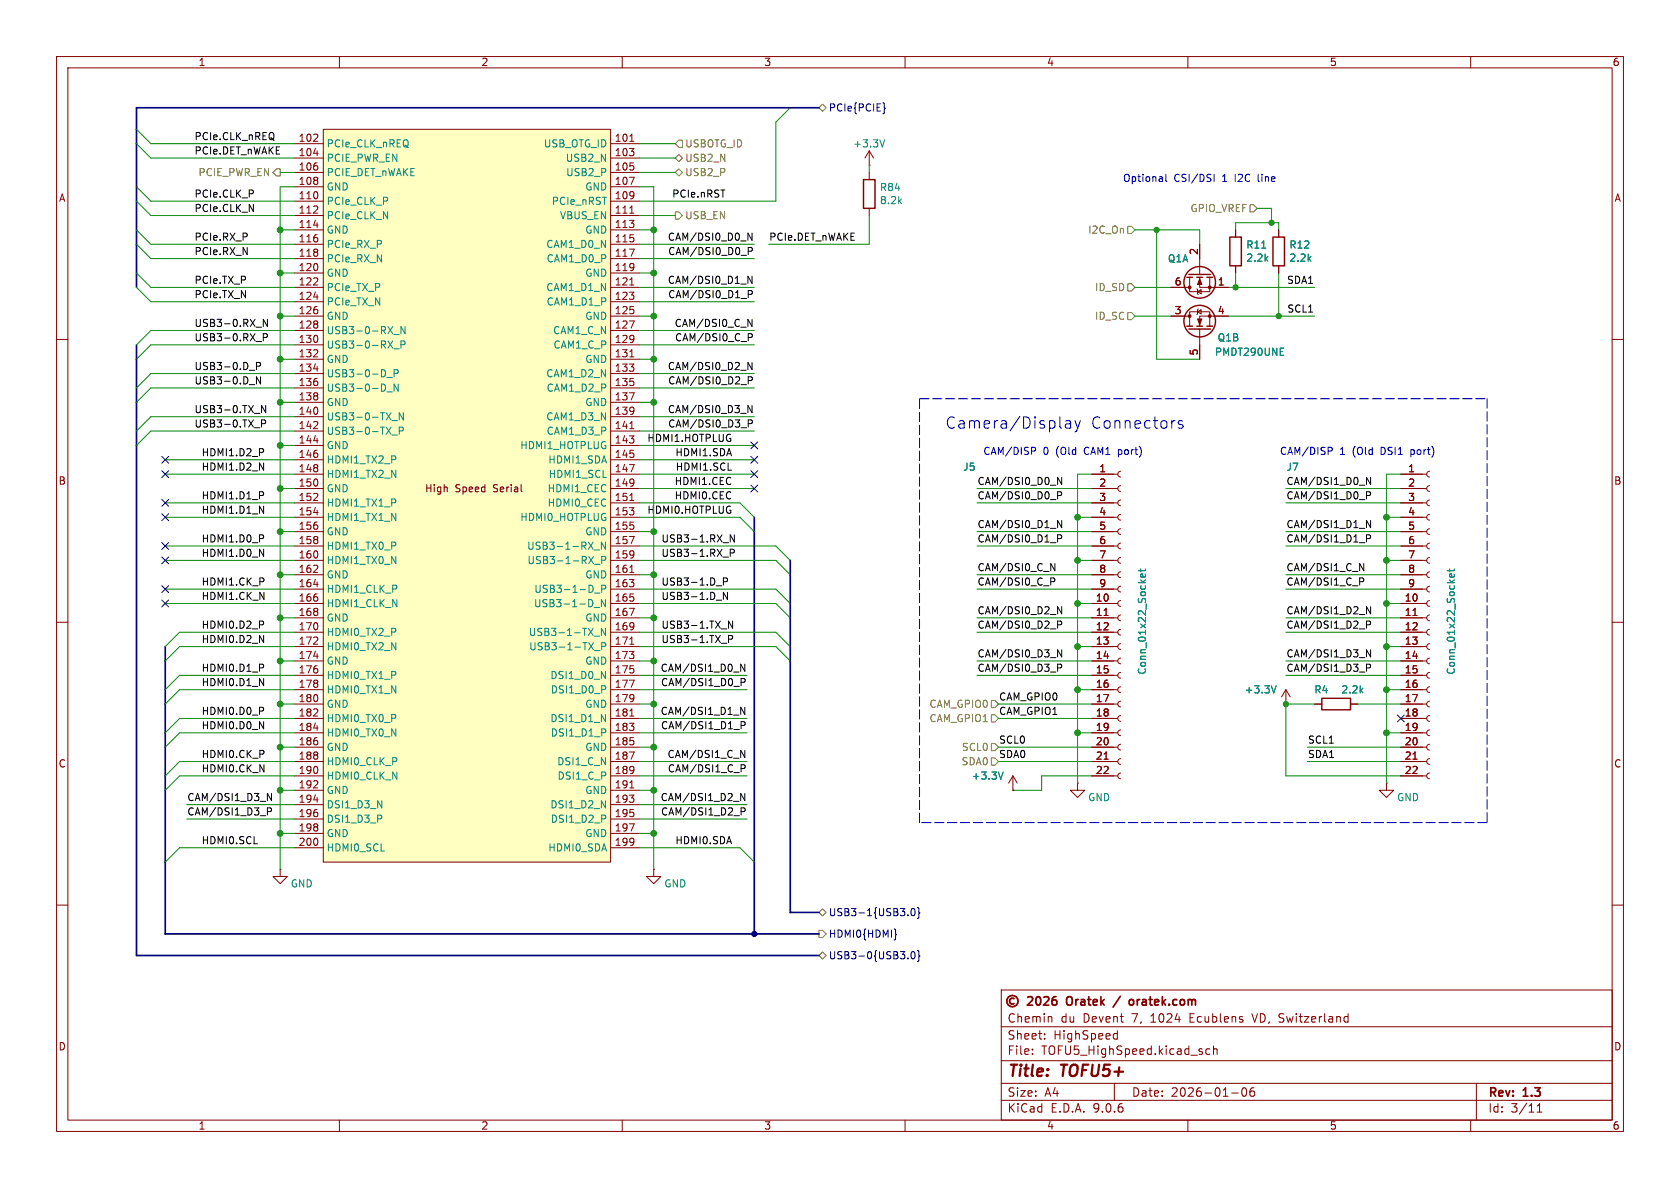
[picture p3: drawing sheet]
<svg xmlns="http://www.w3.org/2000/svg" width="297mm" height="210mm" viewBox="0 0 297 210" stroke-linecap="round" stroke-linejoin="round" font-family="sans-serif">
<defs><g id="words">
<g font-size="2.8" fill="#0000c2">
<text x="167" y="76">Camera/Display</text>
<text x="192.8" y="76">Connectors</text>
</g>
<g font-size="2.8" fill="#840000">
<text x="178" y="190.9">Title:</text>
<text x="187.7" y="190.9">TOFU5+</text>
</g>
<g font-size="2.1" fill="#840000">
<text x="189.3" y="178.2">Oratek</text>
<text x="201.5" y="178.2">oratek.com</text>
<text x="178" y="184">Sheet:</text>
<text x="178" y="181">Chemin</text>
<text x="186.2" y="184">HighSpeed</text>
<text x="187.5" y="181">du</text>
<text x="191.5" y="181">Devent</text>
<text x="200.3" y="181">7,</text>
<text x="203.7" y="181">1024</text>
<text x="210.7" y="181">Ecublens</text>
<text x="222" y="181">VD, Switzerland</text>
<text x="178" y="186.7">File:</text>
<text x="184.1" y="186.7">TOFU5_HighSpeed.kicad_sch</text>
<text x="178" y="196.9">KiCad</text>
<text x="178" y="194.1">Size:</text>
<text x="184.7" y="194.1">A4</text>
<text x="185.7" y="196.9">E.D.A.</text>
<text x="193.3" y="196.9">9.0.6</text>
<text x="200" y="194.1">Date:</text>
<text x="207" y="194.1">2026-01-06</text>
<text x="263" y="194.3">Rev:</text>
<text x="263" y="196.9">Id:</text>
<text x="267.1" y="196.9">3/11</text>
<text x="269.4" y="194.3">1.3</text>
</g>
<g font-size="1.8" fill="#840000">
<text x="35" y="11.9">1</text>
<text x="85" y="11.9">2</text>
<text x="135" y="11.9">3</text>
<text x="185" y="11.9">4</text>
<text x="235" y="11.9">5</text>
<text x="285" y="11.9">6</text>
<text x="52.7" y="25.1">102</text>
<text x="52.7" y="27.7">104</text>
<text x="108.6" y="25.1">101</text>
<text x="108.6" y="27.7">103</text>
<text x="10.3" y="35.9">A</text>
<text x="52.7" y="30.2">106</text>
<text x="52.7" y="32.8">108</text>
<text x="52.7" y="35.3">110</text>
<text x="108.6" y="30.2">105</text>
<text x="108.6" y="32.8">107</text>
<text x="108.6" y="35.3">109</text>
<text x="285.3" y="35.9">A</text>
<text x="52.7" y="37.8">112</text>
<text x="52.7" y="40.4">114</text>
<text x="108.6" y="37.8">111</text>
<text x="108.6" y="40.4">113</text>
<text x="52.7" y="42.9">116</text>
<text x="52.7" y="45.5">118</text>
<text x="108.6" y="42.9">115</text>
<text x="108.6" y="45.5">117</text>
<text x="211.8" y="45.2" transform="rotate(-90 211.8 45.2)">2</text>
<text x="52.7" y="48">120</text>
<text x="52.7" y="50.5">122</text>
<text x="52.7" y="53.1">124</text>
<text x="108.6" y="48">119</text>
<text x="108.6" y="50.5">121</text>
<text x="108.6" y="53.1">123</text>
<text x="207.6" y="50.5">6</text>
<text x="215.2" y="50.5">1</text>
<text x="52.7" y="55.6">126</text>
<text x="52.7" y="58.2">128</text>
<text x="108.6" y="55.6">125</text>
<text x="108.6" y="58.2">127</text>
<text x="207.6" y="55.6">3</text>
<text x="215.2" y="55.6">4</text>
<text x="52.7" y="60.7">130</text>
<text x="52.7" y="63.2">132</text>
<text x="52.7" y="65.8">134</text>
<text x="108.6" y="60.7">129</text>
<text x="108.6" y="63.2">131</text>
<text x="108.6" y="65.8">133</text>
<text x="211.8" y="62.9" transform="rotate(-90 211.8 62.9)">5</text>
<text x="52.7" y="68.3">136</text>
<text x="52.7" y="70.9">138</text>
<text x="108.6" y="68.3">135</text>
<text x="108.6" y="70.9">137</text>
<text x="52.7" y="73.4">140</text>
<text x="52.7" y="75.9">142</text>
<text x="108.6" y="73.4">139</text>
<text x="108.6" y="75.9">141</text>
<text x="52.7" y="78.5">144</text>
<text x="52.7" y="81">146</text>
<text x="52.7" y="83.6">148</text>
<text x="108.6" y="78.5">143</text>
<text x="108.6" y="81">145</text>
<text x="108.6" y="83.6">147</text>
<text x="194.2" y="83.6">1</text>
<text x="248.8" y="83.6">1</text>
<text x="10.3" y="85.9">B</text>
<text x="52.7" y="86.1">150</text>
<text x="52.7" y="88.6">152</text>
<text x="75" y="87.2">High</text>
<text x="80.4" y="87.2">Speed</text>
<text x="87.3" y="87.2">Serial</text>
<text x="108.6" y="86.1">149</text>
<text x="108.6" y="88.6">151</text>
<text x="194.2" y="86.1">2</text>
<text x="194.2" y="88.6">3</text>
<text x="248.8" y="86.1">2</text>
<text x="248.8" y="88.6">3</text>
<text x="285.3" y="85.9">B</text>
<text x="52.7" y="91.2">154</text>
<text x="52.7" y="93.7">156</text>
<text x="108.6" y="91.2">153</text>
<text x="108.6" y="93.7">155</text>
<text x="194.2" y="91.2">4</text>
<text x="194.2" y="93.7">5</text>
<text x="248.8" y="91.2">4</text>
<text x="248.8" y="93.7">5</text>
<text x="52.7" y="96.3">158</text>
<text x="52.7" y="98.8">160</text>
<text x="52.7" y="101.3">162</text>
<text x="108.6" y="96.3">157</text>
<text x="108.6" y="98.8">159</text>
<text x="108.6" y="101.3">161</text>
<text x="194.2" y="96.3">6</text>
<text x="194.2" y="98.8">7</text>
<text x="194.2" y="101.3">8</text>
<text x="248.8" y="96.3">6</text>
<text x="248.8" y="98.8">7</text>
<text x="248.8" y="101.3">8</text>
<text x="52.7" y="103.9">164</text>
<text x="52.7" y="106.4">166</text>
<text x="108.6" y="103.9">163</text>
<text x="108.6" y="106.4">165</text>
<text x="193.6" y="106.4">10</text>
<text x="194.2" y="103.9">9</text>
<text x="248.2" y="106.4">10</text>
<text x="248.8" y="103.9">9</text>
<text x="52.7" y="109">168</text>
<text x="52.7" y="111.5">170</text>
<text x="108.6" y="109">167</text>
<text x="108.6" y="111.5">169</text>
<text x="193.6" y="109">11</text>
<text x="193.6" y="111.5">12</text>
<text x="248.2" y="109">11</text>
<text x="248.2" y="111.5">12</text>
<text x="52.7" y="114">172</text>
<text x="52.7" y="116.6">174</text>
<text x="52.7" y="119.1">176</text>
<text x="108.6" y="114">171</text>
<text x="108.6" y="116.6">173</text>
<text x="108.6" y="119.1">175</text>
<text x="193.6" y="114">13</text>
<text x="193.6" y="116.6">14</text>
<text x="193.6" y="119.1">15</text>
<text x="248.2" y="114">13</text>
<text x="248.2" y="116.6">14</text>
<text x="248.2" y="119.1">15</text>
<text x="52.7" y="121.7">178</text>
<text x="52.7" y="124.2">180</text>
<text x="108.6" y="121.7">177</text>
<text x="108.6" y="124.2">179</text>
<text x="193.6" y="121.7">16</text>
<text x="193.6" y="124.2">17</text>
<text x="248.2" y="121.7">16</text>
<text x="248.2" y="124.2">17</text>
<text x="52.7" y="126.7">182</text>
<text x="52.7" y="129.3">184</text>
<text x="52.7" y="131.8">186</text>
<text x="108.6" y="126.7">181</text>
<text x="108.6" y="129.3">183</text>
<text x="108.6" y="131.8">185</text>
<text x="193.6" y="126.7">18</text>
<text x="193.6" y="129.3">19</text>
<text x="193.6" y="131.8">20</text>
<text x="248.2" y="126.7">18</text>
<text x="248.2" y="129.3">19</text>
<text x="248.2" y="131.8">20</text>
<text x="10.3" y="135.9">C</text>
<text x="52.7" y="134.4">188</text>
<text x="52.7" y="136.9">190</text>
<text x="108.6" y="134.4">187</text>
<text x="108.6" y="136.9">189</text>
<text x="193.6" y="134.4">21</text>
<text x="193.6" y="136.9">22</text>
<text x="248.2" y="134.4">21</text>
<text x="248.2" y="136.9">22</text>
<text x="285.3" y="135.9">C</text>
<text x="52.7" y="139.4">192</text>
<text x="52.7" y="142">194</text>
<text x="108.6" y="139.4">191</text>
<text x="108.6" y="142">193</text>
<text x="52.7" y="144.5">196</text>
<text x="52.7" y="147.1">198</text>
<text x="52.7" y="149.6">200</text>
<text x="108.6" y="144.5">195</text>
<text x="108.6" y="147.1">197</text>
<text x="108.6" y="149.6">199</text>
<text x="10.3" y="185.9">D</text>
<text x="285.3" y="185.9">D</text>
<text x="35" y="199.9">1</text>
<text x="85" y="199.9">2</text>
<text x="135" y="199.9">3</text>
<text x="185" y="199.9">4</text>
<text x="235" y="199.9">5</text>
<text x="285" y="199.9">6</text>
</g>
<g font-size="1.8" fill="#000084">
<text x="146.4" y="19.9">PCIe{PCIE}</text>
<text x="146.4" y="162.2">USB3-1{USB3.0}</text>
<text x="146.4" y="166">HDMI0{HDMI}</text>
<text x="146.4" y="169.8">USB3-0{USB3.0}</text>
</g>
<g font-size="1.8">
<text x="34.3" y="27.4">PCIe.DET_nWAKE</text>
<text x="34.3" y="24.9">PCIe.CLK_nREQ</text>
<text x="34.3" y="35">PCIe.CLK_P</text>
<text x="118.7" y="35">PCIe.nRST</text>
<text x="34.3" y="37.6">PCIe.CLK_N</text>
<text x="34.3" y="45.2">PCIe.RX_N</text>
<text x="34.3" y="42.6">PCIe.RX_P</text>
<text x="118" y="42.6">CAM/DSI0_D0_N</text>
<text x="118" y="45.2">CAM/DSI0_D0_P</text>
<text x="135.9" y="42.6">PCIe.DET_nWAKE</text>
<text x="34.3" y="52.8">PCIe.TX_N</text>
<text x="34.3" y="50.3">PCIe.TX_P</text>
<text x="118" y="50.3">CAM/DSI0_D1_N</text>
<text x="118" y="52.8">CAM/DSI0_D1_P</text>
<text x="227.4" y="50.3">SDA1</text>
<text x="34.3" y="57.9">USB3-0.RX_N</text>
<text x="119.2" y="57.9">CAM/DSI0_C_N</text>
<text x="227.5" y="55.3">SCL1</text>
<text x="34.3" y="60.4">USB3-0.RX_P</text>
<text x="34.3" y="65.5">USB3-0.D_P</text>
<text x="118" y="65.5">CAM/DSI0_D2_N</text>
<text x="119.2" y="60.4">CAM/DSI0_C_P</text>
<text x="34.3" y="68">USB3-0.D_N</text>
<text x="118" y="68">CAM/DSI0_D2_P</text>
<text x="34.3" y="73.1">USB3-0.TX_N</text>
<text x="34.3" y="75.7">USB3-0.TX_P</text>
<text x="118" y="73.1">CAM/DSI0_D3_N</text>
<text x="118" y="75.7">CAM/DSI0_D3_P</text>
<text x="35.6" y="80.7">HDMI1.D2_P</text>
<text x="35.6" y="83.3">HDMI1.D2_N</text>
<text x="114.3" y="78.2">HDMI1.HOTPLUG</text>
<text x="119.3" y="80.7">HDMI1.SDA</text>
<text x="119.4" y="83.3">HDMI1.SCL</text>
<text x="35.6" y="88.4">HDMI1.D1_P</text>
<text x="119.2" y="88.4">HDMI0.CEC</text>
<text x="119.2" y="85.8">HDMI1.CEC</text>
<text x="172.7" y="88.4">CAM/DSI0_D0_P</text>
<text x="172.7" y="85.8">CAM/DSI0_D0_N</text>
<text x="227.3" y="88.4">CAM/DSI1_D0_P</text>
<text x="227.3" y="85.8">CAM/DSI1_D0_N</text>
<text x="35.6" y="90.9">HDMI1.D1_N</text>
<text x="35.6" y="96">HDMI1.D0_P</text>
<text x="114.3" y="90.9">HDMI0.HOTPLUG</text>
<text x="116.8" y="96">USB3-1.RX_N</text>
<text x="172.7" y="96">CAM/DSI0_D1_P</text>
<text x="172.7" y="93.4">CAM/DSI0_D1_N</text>
<text x="227.3" y="93.4">CAM/DSI1_D1_N</text>
<text x="227.3" y="96">CAM/DSI1_D1_P</text>
<text x="35.6" y="98.5">HDMI1.D0_N</text>
<text x="116.8" y="98.5">USB3-1.RX_P</text>
<text x="172.7" y="101.1">CAM/DSI0_C_N</text>
<text x="227.3" y="101.1">CAM/DSI1_C_N</text>
<text x="35.6" y="103.6">HDMI1.CK_P</text>
<text x="35.6" y="106.1">HDMI1.CK_N</text>
<text x="116.8" y="103.6">USB3-1.D_P</text>
<text x="116.8" y="106.1">USB3-1.D_N</text>
<text x="172.7" y="103.6">CAM/DSI0_C_P</text>
<text x="227.3" y="103.6">CAM/DSI1_C_P</text>
<text x="35.6" y="111.2">HDMI0.D2_P</text>
<text x="35.6" y="113.8">HDMI0.D2_N</text>
<text x="116.8" y="111.2">USB3-1.TX_N</text>
<text x="116.8" y="113.8">USB3-1.TX_P</text>
<text x="172.7" y="108.7">CAM/DSI0_D2_N</text>
<text x="172.7" y="111.2">CAM/DSI0_D2_P</text>
<text x="227.3" y="108.7">CAM/DSI1_D2_N</text>
<text x="227.3" y="111.2">CAM/DSI1_D2_P</text>
<text x="35.6" y="118.8">HDMI0.D1_P</text>
<text x="116.7" y="118.8">CAM/DSI1_D0_N</text>
<text x="172.7" y="118.8">CAM/DSI0_D3_P</text>
<text x="172.7" y="116.3">CAM/DSI0_D3_N</text>
<text x="227.3" y="116.3">CAM/DSI1_D3_N</text>
<text x="227.3" y="118.8">CAM/DSI1_D3_P</text>
<text x="35.6" y="121.4">HDMI0.D1_N</text>
<text x="116.8" y="121.4">CAM/DSI1_D0_P</text>
<text x="176.5" y="123.9">CAM_GPIO0</text>
<text x="35.6" y="129">HDMI0.D0_N</text>
<text x="35.6" y="126.5">HDMI0.D0_P</text>
<text x="116.7" y="126.5">CAM/DSI1_D1_N</text>
<text x="116.8" y="129">CAM/DSI1_D1_P</text>
<text x="176.5" y="126.5">CAM_GPIO1</text>
<text x="176.5" y="131.5">SCL0</text>
<text x="231.1" y="131.5">SCL1</text>
<text x="35.6" y="136.6">HDMI0.CK_N</text>
<text x="35.6" y="134.1">HDMI0.CK_P</text>
<text x="117.9" y="134.1">CAM/DSI1_C_N</text>
<text x="118" y="136.6">CAM/DSI1_C_P</text>
<text x="176.5" y="134.1">SDA0</text>
<text x="231.1" y="134.1">SDA1</text>
<text x="33" y="141.7">CAM/DSI1_D3_N</text>
<text x="116.7" y="141.7">CAM/DSI1_D2_N</text>
<text x="33" y="144.2">CAM/DSI1_D3_P</text>
<text x="35.6" y="149.3">HDMI0.SCL</text>
<text x="116.8" y="144.2">CAM/DSI1_D2_P</text>
<text x="119.3" y="149.3">HDMI0.SDA</text>
</g>
<g font-size="1.8" fill="#008484">
<text x="57.7" y="26.3">PCIe_CLK_nREQ</text>
<text x="57.7" y="28.8">PCIE_PWR_EN</text>
<text x="96.1" y="26.3">USB_OTG_ID</text>
<text x="99.9" y="28.8">USB2_N</text>
<text x="150.7" y="26.3">+3.3V</text>
<text x="57.7" y="31.3">PCIE_DET_nWAKE</text>
<text x="57.7" y="33.9">GND</text>
<text x="100" y="31.3">USB2_P</text>
<text x="103.4" y="33.9">GND</text>
<text x="155.5" y="34">R84</text>
<text x="57.7" y="36.4">PCIe_CLK_P</text>
<text x="57.7" y="39">PCIe_CLK_N</text>
<text x="57.7" y="41.5">GND</text>
<text x="97.4" y="36.4">PCIe_nRST</text>
<text x="98.9" y="39">VBUS_EN</text>
<text x="103.4" y="41.5">GND</text>
<text x="155.5" y="36.3">8.2k</text>
<text x="57.7" y="44">PCIe_RX_P</text>
<text x="57.7" y="46.6">PCIe_RX_N</text>
<text x="96.5" y="44">CAM1_D0_N</text>
<text x="96.5" y="46.6">CAM1_D0_P</text>
<text x="206.4" y="46.6">Q1A</text>
<text x="220.2" y="46.5">2.2k</text>
<text x="220.2" y="44.1">R11</text>
<text x="227.8" y="46.5">2.2k</text>
<text x="227.8" y="44.1">R12</text>
<text x="57.7" y="49.1">GND</text>
<text x="57.7" y="51.7">PCIe_TX_P</text>
<text x="96.5" y="51.7">CAM1_D1_N</text>
<text x="103.4" y="49.1">GND</text>
<text x="57.7" y="54.2">PCIe_TX_N</text>
<text x="57.7" y="56.7">GND</text>
<text x="57.7" y="59.3">USB3-0-RX_N</text>
<text x="96.5" y="54.2">CAM1_D1_P</text>
<text x="97.7" y="59.3">CAM1_C_N</text>
<text x="103.4" y="56.7">GND</text>
<text x="57.7" y="61.8">USB3-0-RX_P</text>
<text x="57.7" y="64.4">GND</text>
<text x="97.7" y="61.8">CAM1_C_P</text>
<text x="103.4" y="64.4">GND</text>
<text x="214.7" y="63.1">PMDT290UNE</text>
<text x="215.2" y="60.6">Q1B</text>
<text x="57.7" y="66.9">USB3-0-D_P</text>
<text x="57.7" y="69.4">USB3-0-D_N</text>
<text x="57.7" y="72">GND</text>
<text x="96.5" y="66.9">CAM1_D2_N</text>
<text x="96.5" y="69.4">CAM1_D2_P</text>
<text x="103.4" y="72">GND</text>
<text x="57.7" y="74.5">USB3-0-TX_N</text>
<text x="57.7" y="77.1">USB3-0-TX_P</text>
<text x="96.5" y="74.5">CAM1_D3_N</text>
<text x="96.5" y="77.1">CAM1_D3_P</text>
<text x="57.7" y="79.6">GND</text>
<text x="57.7" y="82.1">HDMI1_TX2_P</text>
<text x="91.9" y="79.6">HDMI1_HOTPLUG</text>
<text x="96.8" y="82.1">HDMI1_SDA</text>
<text x="170.2" y="83.4">J5</text>
<text x="227.3" y="83.4">J7</text>
<text x="57.7" y="84.7">HDMI1_TX2_N</text>
<text x="57.7" y="87.2">GND</text>
<text x="57.7" y="89.8">HDMI1_TX1_P</text>
<text x="96.7" y="87.2">HDMI1_CEC</text>
<text x="96.7" y="89.8">HDMI0_CEC</text>
<text x="96.9" y="84.7">HDMI1_SCL</text>
<text x="57.7" y="92.3">HDMI1_TX1_N</text>
<text x="57.7" y="94.8">GND</text>
<text x="91.9" y="92.3">HDMI0_HOTPLUG</text>
<text x="103.4" y="94.8">GND</text>
<text x="57.7" y="97.4">HDMI1_TX0_P</text>
<text x="57.7" y="99.9">HDMI1_TX0_N</text>
<text x="93.1" y="97.4">USB3-1-RX_N</text>
<text x="93.1" y="99.9">USB3-1-RX_P</text>
<text x="57.7" y="102.5">GND</text>
<text x="57.7" y="105">HDMI1_CLK_P</text>
<text x="57.7" y="107.5">HDMI1_CLK_N</text>
<text x="94.3" y="107.5">USB3-1-D_N</text>
<text x="94.4" y="105">USB3-1-D_P</text>
<text x="103.4" y="102.5">GND</text>
<text x="57.7" y="110.1">GND</text>
<text x="57.7" y="112.6">HDMI0_TX2_P</text>
<text x="93.4" y="112.6">USB3-1-TX_N</text>
<text x="103.4" y="110.1">GND</text>
<text x="57.7" y="115.2">HDMI0_TX2_N</text>
<text x="57.7" y="117.7">GND</text>
<text x="93.5" y="115.2">USB3-1-TX_P</text>
<text x="103.4" y="117.7">GND</text>
<text x="202.8" y="119.4" transform="rotate(-90 202.8 119.4)">Conn_01x22_Socket</text>
<text x="257.4" y="119.4" transform="rotate(-90 257.4 119.4)">Conn_01x22_Socket</text>
<text x="57.7" y="120.2">HDMI0_TX1_P</text>
<text x="57.7" y="122.8">HDMI0_TX1_N</text>
<text x="57.7" y="125.3">GND</text>
<text x="97.2" y="120.2">DSI1_D0_N</text>
<text x="97.3" y="122.8">DSI1_D0_P</text>
<text x="103.4" y="125.3">GND</text>
<text x="219.9" y="122.8">+3.3V</text>
<text x="232.3" y="122.8">R4</text>
<text x="237" y="122.8">2.2k</text>
<text x="57.7" y="127.9">HDMI0_TX0_P</text>
<text x="57.7" y="130.4">HDMI0_TX0_N</text>
<text x="97.2" y="127.9">DSI1_D1_N</text>
<text x="97.3" y="130.4">DSI1_D1_P</text>
<text x="57.7" y="132.9">GND</text>
<text x="57.7" y="135.5">HDMI0_CLK_P</text>
<text x="98.4" y="135.5">DSI1_C_N</text>
<text x="103.4" y="132.9">GND</text>
<text x="57.7" y="138">HDMI0_CLK_N</text>
<text x="57.7" y="140.6">GND</text>
<text x="57.7" y="143.1">DSI1_D3_N</text>
<text x="97.2" y="143.1">DSI1_D2_N</text>
<text x="98.5" y="138">DSI1_C_P</text>
<text x="103.4" y="140.6">GND</text>
<text x="171.7" y="138">+3.3V</text>
<text x="192.3" y="141.8">GND</text>
<text x="246.9" y="141.8">GND</text>
<text x="57.7" y="145.6">DSI1_D3_P</text>
<text x="57.7" y="148.2">GND</text>
<text x="97.3" y="145.6">DSI1_D2_P</text>
<text x="103.4" y="148.2">GND</text>
<text x="57.7" y="150.7">HDMI0_SCL</text>
<text x="96.8" y="150.7">HDMI0_SDA</text>
<text x="51.3" y="157.1">GND</text>
<text x="117.3" y="157.1">GND</text>
</g>
<g font-size="1.8" fill="#848400">
<text x="121" y="28.8">USB2_N</text>
<text x="121" y="26.3">USBOTG_ID</text>
<text x="35" y="31.3">PCIE_PWR_EN</text>
<text x="121" y="31.3">USB2_P</text>
<text x="121" y="39">USB_EN</text>
<text x="192.3" y="41.5">I2C_On</text>
<text x="210.4" y="37.7">GPIO_VREF</text>
<text x="193.5" y="51.7">ID_SD</text>
<text x="193.5" y="56.7">ID_SC</text>
<text x="164.2" y="125.3">CAM_GPIO0</text>
<text x="164.2" y="127.9">CAM_GPIO1</text>
<text x="169.9" y="135.5">SDA0</text>
<text x="170" y="132.9">SCL0</text>
</g>
<g font-size="1.8" fill="#0000c2">
<text x="198.4" y="32.4">Optional</text>
<text x="207.5" y="32.4">CSI/DSI</text>
<text x="216.2" y="32.4">1</text>
<text x="218.6" y="32.4">I2C</text>
<text x="222.8" y="32.4">line</text>
<text x="173.7" y="80.6">CAM/DISP</text>
<text x="184.4" y="80.6">0</text>
<text x="186.8" y="80.6">(Old</text>
<text x="191.9" y="80.6">CAM1</text>
<text x="198.1" y="80.6">port)</text>
<text x="226.2" y="80.6">CAM/DISP</text>
<text x="236.8" y="80.6">1</text>
<text x="239.2" y="80.6">(Old</text>
<text x="244.4" y="80.6">DSI1</text>
<text x="249.8" y="80.6">port)</text>
</g>
</g></defs>
<path d="M0 0h297v210h-297z" fill="#fff" stroke="#fff" stroke-width=".18"/>
<g fill="none" stroke="#840000" stroke-width=".18">
<path d="M10 10h277v190h-277zM12 12h273v186h-273zM60 10v2M110 10v2M160 10v2M210 10v2M260 10v2M153.7 29.2h.1M153.7 26.7v2.5M153.7 30.5v1.3M153.7 36.8v1.3M153.7 26.7l-.8 1.2"/>
<path d="M153.7 26.7l.7 1.2M207 55.9h3.3M207 50.8h3.3M210.3 57.7v-2.6h3.6v2.6M210.3 49v2.6h3.6v-2.6M211.6 51.1l.1 .1v.7l.1 .2M211.7 55.1l.6-.4v.8zM211.7 51.6l.6-.4v.7zM211.8 54.6l-.1 .1v.8l-.1 .1M212.1 49v1.8h5.1M212.1 43.2v5.3M212.1 58.2v5.3"/>
<path d="M217.2 55.9h-5.1v1.8M218.4 40.6v1.3M218.4 47v1.3M226.1 40.6v1.3M226.1 47v1.3M10 60h2M285 60h2M10 110h2M285 110h2M227.3 124.5h.1M227.3 121.9l-.7 1.3M227.3 121.9l.8 1.3"/>
<path d="M227.3 121.9v2.6M232.4 124.5h1.3M238.8 124.5h1.2M245.1 138.4v1.3h1.3l-1.3 1.3-1.3-1.3h1.3M245.1 138.4h.1M49.5 153.7v1.2h1.3l-1.3 1.3-1.2-1.3h1.2M49.5 153.7h.1M115.6 153.7v1.2h1.2l-1.2 1.3-1.3-1.3h1.3M115.6 153.7h.1M10 160h2M177 175h108v23h-108zM185.7 179.7l.3 .2v.8"/>
<path d="M221.3 179.2l.5 1.5M238.2 179.7l.1 .1M238.3 179.2v1.5M285 160h2M60 198v2M110 198v2M160 198v2M177 194.5h108M177 191.5h108M177 187.5h108M177 181.5h108M182.5 186.3v.1"/>
<path d="M182.5 185.5v.1M184.7 183.6v.1M184.7 182.8v.1M197 191.5v3M197.1 182.7l.4 .1M197.5 182.2v1.5M197.5 183.6l-.4 .1M210 198v2M213.9 185.5l-.4-.1-.3 .3v.4l.1 .2h.6M214.5 185.5l.2-.1 .4 .1 .1 .9M214.5 184.9v1.5M217.7 193.2h1.2"/>
<path d="M219.7 192.4l.2-.1a.81 .81 0 0 1 .6 .6 .81 .81 0 0 1-.3 .8l-.2 .1a.81 .81 0 0 1-.3-1.4zM221.7 192.3a.59 .59 0 0 0-.7 .6v.6l.1 .2 .4 .1 .2-.1 .1-.5-.1-.3h-.5l-.2 .3M238.3 180.6l-.1 .1M260 198v2M261 191.5v6.5M271.7 196.6h.9M271.7 195.5l.5-.4v1.5"/>
</g>
<g fill="none" stroke="#840000" stroke-width=".3">
<path d="M179.3 176.5a.52 .52 0 0 0-.8 .5 .52 .52 0 0 0 .8 .4M181.7 176.3l.6-.1 .2 .1 .1 .3-1 1.1h1M183.3 176.3l.2-.1a.81 .81 0 0 1 .6 .6 .81 .81 0 0 1-.3 .8l-.2 .1a.81 .81 0 0 1-.3-1.4zM184.6 176.3l.5-.1 .2 .1 .1 .3-.9 1.1h.9M186.7 176.2a.59 .59 0 0 0-.7 .6v.6l.1 .2 .5 .1 .2-.2v-.5l-.1-.2h-.4l-.3 .2M188.8 176.3a1.07 1.07 0 0 0 0 1.3M198.1 176.1l-1.3 1.9M199.8 176.8l.3-.1 .3 .3v.4l-.3 .3-.3-.1-.2-.2v-.4z"/>
<circle cx="179" cy="177" r="1"/>
</g>
<g fill="none" stroke="#840000" stroke-width=".25">
<path d="M152.7 31.8h2v5h-2zM209.8 57.7h1M209.8 49h1M210.2 58.2h3.8M210.2 48.5h3.8M211.6 57.7h1M211.6 49h1M213.4 57.7h1M213.4 49h1M217.4 41.9h2.1v5.1h-2.1zM225 41.9h2.1v5.1h-2.1zM233.7 123.4h5.1v2.1h-5.1z"/>
<circle cx="212.1" cy="56.8" r="2.79"/>
<circle cx="212.1" cy="49.9" r="2.79"/>
</g>
<g fill="#840000" stroke="#840000" stroke-width=".18">
<path d="M211.7 56.4h.8l-.4 1z"/>
<path d="M212.1 49.3l.4 1h-.8z"/>
<circle cx="210.3" cy="55.9" r=".25"/>
<circle cx="213.9" cy="55.9" r=".25"/>
<circle cx="210.3" cy="50.8" r=".25"/>
<circle cx="213.9" cy="50.8" r=".25"/>
</g>
<path d="M156.4 24.7l-.4 1.3M223.1 43.9h.7M226.3 62.8h.6M226.3 61.5h.6M225.6 121.2l-.4 1.3" fill="none" stroke="#008484" stroke-width=".18"/>
<path d="M57.1 22.9h50.8v129.5h-50.8z" fill="#ffffc2"/>
<g fill="none" stroke="#840000" stroke-width=".18">
<path d="M52.1 25.4h5M52.1 27.9h5M52.1 30.5h5M52.1 33h5M52.1 35.6h5M52.1 38.1h5M55.4 25h.8M55.4 37.7h.8M55.5 27.1h.7M55.5 39.8h.7M56.1 23.8v.5M56.1 36.5v.5"/>
<path d="M57.1 22.9h50.8v129.5h-50.8zM107.9 25.4h5.1M107.9 27.9h5.1M107.9 30.5h5.1M107.9 33h5.1M107.9 35.6h5.1M107.9 38.1h5.1M111.3 31.3h.8l-.5 1.3M111.3 25h.8M111.3 37.7h.8M52.1 40.6h5M52.1 43.2h5"/>
<path d="M52.1 45.7h5M52.1 48.3h5M52.1 50.8h5M52.1 53.3h5M52.1 55.9h5M52.1 58.4h5M55.4 50.4h.8M55.5 52.5h.7M56.1 49.2v.5M107.9 40.6h5.1M107.9 43.2h5.1M107.9 45.7h5.1"/>
<path d="M107.9 48.3h5.1M107.9 50.8h5.1M107.9 53.3h5.1M107.9 55.9h5.1M107.9 58.4h5.1M111.3 44h.8l-.5 1.3M111.3 56.7h.8l-.5 1.3M111.3 50.4h.8M207 50.8h2.5M207 55.9h2.5M212.1 43.2v2.5M214.6 50.8h2.6"/>
<path d="M214.6 55.9h2.6M218.4 40.6v1.3M218.4 47v1.3M226.1 40.6v1.3M226.1 47v1.3M52.1 61h5M52.1 63.5h5M52.1 66h5M52.1 68.6h5M52.1 71.1h5M52.1 73.7h5M52.1 76.2h5"/>
<path d="M52.1 78.7h5M55.4 63.1h.8M55.4 75.8h.8M55.5 65.2h.7M55.5 77.9h.7M56.1 61.9v.5M56.1 74.6v.5M107.9 61h5.1M107.9 63.5h5.1M107.9 66h5.1M107.9 68.6h5.1M107.9 71.1h5.1"/>
<path d="M107.9 73.7h5.1M107.9 76.2h5.1M107.9 78.7h5.1M111.3 69.4h.8l-.5 1.3M111.3 63.1h.8M111.3 75.8h.8M212.1 61v2.5M52.1 81.3h5M52.1 83.8h5M52.1 86.4h5M52.1 88.9h5M52.1 91.4h5"/>
<path d="M52.1 94h5M52.1 96.5h5M52.1 99.1h5M55.4 88.5h.8M55.5 90.6h.7M56.1 87.3v.5M107.9 81.3h5.1M107.9 83.8h5.1M107.9 86.4h5.1M107.9 88.9h5.1M107.9 91.4h5.1M107.9 94h5.1"/>
<path d="M107.9 96.5h5.1M107.9 99.1h5.1M111.3 82.1h.8l-.5 1.3M111.3 94.8h.8l-.5 1.3M111.3 88.5h.8M193 83.8h4.6M193 86.4h4.6M193 88.9h4.6M193 91.4h4.6M193 94h4.6M193 96.5h4.6M193 99.1h4.6"/>
<path d="M198.1 83.3l-.3 .2-.2 .3 .2 .4 .3 .1M198.1 85.9l-.3 .1-.2 .4 .2 .3 .3 .2M198.1 88.4l-.3 .1-.2 .4 .2 .4 .3 .1M198.1 90.9l-.3 .2-.2 .3 .2 .4 .3 .1M198.1 93.5l-.3 .1-.2 .4 .2 .3 .3 .2M198.1 96l-.3 .2-.2 .3 .2 .4 .3 .1M198.1 98.6l-.3 .1-.2 .4 .2 .3 .3 .2M247.6 83.8h4.6M247.6 86.4h4.6M247.6 88.9h4.6M247.6 91.4h4.6M247.6 94h4.6"/>
<path d="M247.6 96.5h4.6M247.6 99.1h4.6M252.7 83.3l-.3 .2-.2 .3 .2 .4 .3 .1M252.7 85.9l-.3 .1-.2 .4 .2 .3 .3 .2M252.7 88.4l-.3 .1-.2 .4 .2 .4 .3 .1M252.7 90.9l-.3 .2-.2 .3 .2 .4 .3 .1M252.7 93.5l-.3 .1-.2 .4 .2 .3 .3 .2M252.7 96l-.3 .2-.2 .3 .2 .4 .3 .1M252.7 98.6l-.3 .1-.2 .4 .2 .3 .3 .2M52.1 101.6h5M52.1 104.1h5M52.1 106.7h5"/>
<path d="M52.1 109.2h5M52.1 111.8h5M52.1 114.3h5M52.1 116.8h5M52.1 119.4h5M55.4 101.2h.8M55.4 113.9h.8M55.5 103.3h.7M55.5 116h.7M56.1 100v.5M56.1 112.7v.5M107.9 101.6h5.1"/>
<path d="M107.9 104.1h5.1M107.9 106.7h5.1M107.9 109.2h5.1M107.9 111.8h5.1M107.9 114.3h5.1M107.9 116.8h5.1M107.9 119.4h5.1M111.3 107.5h.8l-.5 1.3M111.3 101.2h.8M111.3 113.9h.8M193 101.6h4.6M193 104.1h4.6"/>
<path d="M193 106.7h4.6M193 109.2h4.6M193 111.8h4.6M193 114.3h4.6M193 116.8h4.6M193 119.4h4.6M195.2 108.8h.7M198.1 101.1l-.3 .1-.2 .4 .2 .4 .3 .1M198.1 103.6l-.3 .2-.2 .3 .2 .4 .3 .1M198.1 106.2l-.3 .1-.2 .4 .2 .3 .3 .2M198.1 108.7l-.3 .2-.2 .3 .2 .4 .3 .1M198.1 111.3l-.3 .1-.2 .4 .2 .3 .3 .2"/>
<path d="M198.1 113.8l-.3 .1-.2 .4 .2 .4 .3 .1M198.1 116.3l-.3 .2-.2 .3 .2 .4 .3 .1M198.1 118.9l-.3 .1-.2 .4 .2 .3 .3 .2M247.6 101.6h4.6M247.6 104.1h4.6M247.6 106.7h4.6M247.6 109.2h4.6M247.6 111.8h4.6M247.6 114.3h4.6M247.6 116.8h4.6M247.6 119.4h4.6M249.8 108.8h.7"/>
<path d="M252.7 101.1l-.3 .1-.2 .4 .2 .4 .3 .1M252.7 103.6l-.3 .2-.2 .3 .2 .4 .3 .1M252.7 106.2l-.3 .1-.2 .4 .2 .3 .3 .2M252.7 108.7l-.3 .2-.2 .3 .2 .4 .3 .1M252.7 111.3l-.3 .1-.2 .4 .2 .3 .3 .2M252.7 113.8l-.3 .1-.2 .4 .2 .4 .3 .1M252.7 116.3l-.3 .2-.2 .3 .2 .4 .3 .1M252.7 118.9l-.3 .1-.2 .4 .2 .3 .3 .2M52.1 121.9h5M52.1 124.5h5M52.1 127h5M52.1 129.5h5"/>
<path d="M52.1 132.1h5M52.1 134.6h5M52.1 137.2h5M52.1 139.7h5M55.4 126.6h.8M55.4 139.3h.8M55.5 128.7h.7M56.1 125.4v.5M56.1 138.1v.5M107.9 121.9h5.1M107.9 124.5h5.1M107.9 127h5.1"/>
<path d="M107.9 129.5h5.1M107.9 132.1h5.1M107.9 134.6h5.1M107.9 137.2h5.1M107.9 139.7h5.1M111.3 120.2h.8l-.5 1.3M111.3 132.9h.8l-.5 1.3M111.3 126.6h.8M111.3 139.3h.8M179.1 139.7h.1M179.1 137.2l-.8 1.2M179.1 137.2l.7 1.2"/>
<path d="M179.1 137.2v2.5M190.5 138.4v1.3h1.3l-1.3 1.3-1.3-1.3h1.3M190.5 138.4h.1M193 121.9h4.6M193 124.5h4.6M193 127h4.6M193 129.5h4.6M193 132.1h4.6M193 134.6h4.6M193 137.2h4.6M195.2 134.2h.7M198.1 121.4l-.3 .2-.2 .3 .2 .4 .3 .1"/>
<path d="M198.1 124l-.3 .1-.2 .4 .2 .3 .3 .2M198.1 126.5l-.3 .1-.2 .4 .2 .4 .3 .1M198.1 129l-.3 .2-.2 .3 .2 .4 .3 .1M198.1 131.6l-.3 .1-.2 .4 .2 .3 .3 .2M198.1 134.1l-.3 .2-.2 .3 .2 .4 .3 .1M198.1 136.7l-.3 .1-.2 .4 .2 .3 .3 .2M227.3 124.5h.1M232.4 124.5h1.3M238.8 124.5h1.2M247.6 121.9h4.6M247.6 124.5h4.6M247.6 127h4.6"/>
<path d="M247.6 129.5h4.6M247.6 132.1h4.6M247.6 134.6h4.6M247.6 137.2h4.6M249.8 134.2h.7M252.7 121.4l-.3 .2-.2 .3 .2 .4 .3 .1M252.7 124l-.3 .1-.2 .4 .2 .3 .3 .2M252.7 126.5l-.3 .1-.2 .4 .2 .4 .3 .1M252.7 129l-.3 .2-.2 .3 .2 .4 .3 .1M252.7 131.6l-.3 .1-.2 .4 .2 .3 .3 .2M252.7 134.1l-.3 .2-.2 .3 .2 .4 .3 .1M252.7 136.7l-.3 .1-.2 .4 .2 .3 .3 .2"/>
<path d="M52.1 142.2h5M52.1 144.8h5M52.1 147.3h5M52.1 149.9h5M55.5 141.4h.7M107.9 142.2h5.1M107.9 144.8h5.1M107.9 147.3h5.1M107.9 149.9h5.1M111.3 145.6h.8l-.5 1.3"/>
</g>
<g fill="none" stroke="#008484" stroke-width=".18">
<path d="M69.6 59.1h1M71.6 57.7v1.3l-.7-1.3v1.3M223.1 43.9h.7M68.4 66.7h1M68.4 69.3h1M69.3 74.4h1M69.3 76.9h1M69.6 61.7h1M69.7 66h.6l.1-.2-.1-.3-.6-.2v1.3M70.4 67.9v1.3l-.7-1.3v1.3M70.6 76.2l.6-.1 .1-.2-.1-.3-.6-.1v1.3M70.9 60.9h.6l.1-.2-.1-.3-.6-.1v1.2"/>
<path d="M71.3 73v1.2l-.7-1.2v1.2M226.3 62.8h.6M226.3 61.5h.6M105 97.2h1M105.1 99.8h1M106.4 99h.6l.1-.2-.1-.3-.6-.1v1.2M107 95.8v1.3l-.7-1.3v1.3M105 107.4h1M105 112.5h1M105.1 104.8h1M105.1 115h1M106.4 104.1h.6l.1-.2-.1-.3-.6-.2v1.3"/>
<path d="M106.4 114.3l.6-.1 .1-.2-.1-.3-.6-.1v1.3M107 106v1.3l-.7-1.3v1.3M107 111.1v1.2l-.7-1.2v1.2M201.7 100.6v.5M202.4 101.5l.1 .4-.2 .1h-.6v-.5l.3-.1 .1 .6M202.5 100.6l-.2 .3h-1.1M256.3 100.6v.5M257.1 101.5v.4l-.2 .1h-.6v-.5l.3-.1 .1 .6M257.1 100.6l-.2 .3h-1.1M177.3 136.5l-.4 1.2M225.6 121.2l-.4 1.3"/>
</g>
<g fill="none" stroke="#848400" stroke-width=".18">
<path d="M144.8 19.1l.6-.7 .6 .7-.6 .6zM48.9 29.8h.6v1.3h-.6l-.6-.6zM119.4 27.9l.6-.6 .6 .6-.6 .7zM119.4 37.5h.6l.6 .6-.6 .6h-.6zM119.4 25.4l.6-.6h.6v1.2h-.6zM119.4 30.5l.6-.7 .6 .7-.6 .6zM221 36.2h.6l.6 .6-.6 .7h-.6zM199.4 50.2h.6l.7 .6-.7 .6h-.6zM199.4 55.2h.6l.7 .7-.7 .6h-.6zM199.4 40h.6l.7 .6-.7 .7h-.6zM175.3 123.8h.6l.6 .7-.6 .6h-.6zM175.3 131.4h.6l.6 .7-.6 .6h-.6z"/>
<path d="M175.3 134h.6l.6 .6-.6 .7h-.6zM175.3 126.4h.6l.6 .6-.6 .6h-.6zM144.8 161.3l.6-.6 .6 .6-.6 .6zM144.8 168.9l.6-.6 .6 .6-.6 .6zM144.8 164.5h.6l.6 .6-.6 .6h-.6z"/>
</g>
<g fill="none" stroke="#000084" stroke-width=".18">
<path d="M156.1 18.2l.2 .2v.6l.2 .1-.2 .2v.6l-.2 .2M132.7 78.1l1.3 1.2M134 78.1l-1.3 1.2M28.6 83.2l1.2 1.2M28.6 80.7l1.2 1.2M28.6 98.5l1.2 1.2M28.6 95.9l1.2 1.2M28.6 90.8l1.2 1.2M28.6 88.3l1.2 1.2M29.8 83.2l-1.2 1.2M29.8 80.7l-1.2 1.2M29.8 98.5l-1.2 1.2"/>
<path d="M29.8 95.9l-1.2 1.2M29.8 90.8l-1.2 1.2M29.8 88.3l-1.2 1.2M132.7 80.7l1.3 1.2M132.7 83.2l1.3 1.2M132.7 85.8l1.3 1.2M134 80.7l-1.3 1.2M134 83.2l-1.3 1.2M134 85.8l-1.3 1.2M28.6 106.1l1.2 1.2M28.6 103.5l1.2 1.2M29.8 106.1l-1.2 1.2"/>
<path d="M29.8 103.5l-1.2 1.2M247 126.4l1.3 1.2M248.3 126.4l-1.3 1.2M158.1 164.2l.2 .2v.6l.2 .2-.2 .2v.6l-.2 .2M160.5 161.7v.2M160.5 169.4v.1M161.2 160.7l.1-.1a.68 .68 0 0 1 .5 .6 .68 .68 0 0 1-.5 .7 .84 .84 0 0 1-.1-1.2zM161.2 168.3l.1-.1a.68 .68 0 0 1 .5 .7 .68 .68 0 0 1-.5 .6 .84 .84 0 0 1-.1-1.2zM162.2 160.4l.2 .2v.6l.2 .2-.2 .2v.6l-.2 .2M162.2 168l.2 .2v.6l.2 .2-.2 .2v.6l-.2 .2"/>
</g>
<g fill="none" stroke="#000" stroke-width=".18">
<path d="M45.3 57.8h.9M46.5 59.7l.7-.1 .1-.2-.1-.3-.7-.1v1.3M47.3 56.4v1.3l-.8-1.3v1.3M132.2 41.2l.7 1.3v-1.3M132.2 48.8l.7 1.3v-1.3M132.2 56.4l.7 1.3v-1.3M132.3 43.7h.5l.2 .3-.1 .4h-.6M132.3 51.4h.5l.2 .2-.1 .4h-.6M132.3 59h.5l.2 .2-.1 .4-.6 .1M44.1 68h.9M44.1 65.5h.9M45 75.6h.9"/>
<path d="M45.3 60.4h.9M45.3 64.7h.6l.2-.2-.1-.3-.7-.1v1.2M46.1 66.6v1.3l-.8-1.3v1.3M46.2 74.9l.6-.1 .2-.1-.1-.4-.7-.1v1.3M46.5 79.4l.1 .1-.1 .4M47 71.7v1.3l-.8-1.3v1.3M132.2 64.1l.7 1.2v-1.2M132.2 71.7l.7 1.3v-1.3M132.3 66.6h.5l.2 .2-.1 .4-.6 .1M132.3 74.2h.5l.2 .3-.1 .3-.6 .1M45.9 81.8l.7 1.3v-1.3M45.9 89.5l.7 1.2v-1.2"/>
<path d="M45.9 97.1l.7 1.3v-1.3M46.5 87l.1 .2-.1 .3M46.5 94.6l.1 .2-.1 .4M127.8 95.9h1M127.8 98.5h1M129.1 97.8l.6-.1 .1-.2v-.3l-.7-.1v1.3M129.8 94.5v1.3l-.7-1.3v1.3M185.8 99.6l.7 1.3v-1.3M187 84.4l.7 1.3v-1.3M187 86.9h.5l.2 .3-.1 .3-.6 .1M187 92l.7 1.3v-1.3M187 94.5h.5l.2 .3-.1 .4h-.6"/>
<path d="M240.4 99.6l.7 1.3v-1.3M241.6 92l.7 1.3v-1.3M241.6 84.4l.7 1.3v-1.3M241.6 86.9h.5l.2 .3-.1 .3-.6 .1M241.6 94.5h.5l.2 .3-.1 .4h-.6M45.9 112.3l.7 1.3v-1.3M45.9 119.9l.7 1.3v-1.3M46.5 109.8l.1 .2-.1 .4M46.5 117.5l.1 .1-.1 .4M126.6 103.6h1M126.6 106.1h1M127.5 113.7h1"/>
<path d="M127.9 102.8h.6l.1-.2v-.3l-.7-.1v1.2M128.6 104.7v1.3l-.7-1.3v1.3M128.8 113l.6-.1 .1-.1v-.4l-.7-.1v1.3M129.5 109.8v1.3l-.7-1.3v1.3M131 117.4l.7 1.3v-1.3M131 119.9h.5l.2 .3-.1 .4h-.6M185.8 102.2h.4l.3 .2-.1 .4h-.6M187 107.2l.7 1.3v-1.3M187 109.8h.5l.2 .2-.1 .4-.6 .1M187 114.9l.7 1.2v-1.2M187 117.4h.5l.2 .2-.1 .4-.6 .1M240.4 102.2h.5l.2 .2-.1 .4h-.6"/>
<path d="M241.6 117.4h.5l.2 .2-.1 .4-.6 .1M241.6 109.8h.5l.2 .2-.1 .4-.6 .1M241.6 107.2l.7 1.3v-1.3M241.6 114.9l.7 1.2v-1.2M45.9 127.6l.7 1.2v-1.2M46.5 125.1l.1 .2-.1 .3M131 125l.7 1.3v-1.3M131 132.6l.7 1.3v-1.3M131 127.6h.5l.2 .2-.1 .4h-.6M131 135.2h.5l.2 .2-.1 .4-.6 .1M47.3 142.8h.5l.2 .2-.1 .4-.6 .1M47.3 140.3l.7 1.2v-1.2"/>
<path d="M131 140.3l.7 1.2v-1.2M131 142.8h.5l.2 .2-.1 .4-.6 .1"/>
</g>
<path d="M162.6 70.5h100.3M262.9 70.5v74.9M162.6 145.4v-74.9M262.9 145.4h-100.3" fill="none" stroke="#0000c2" stroke-width=".18" stroke-dasharray="1.7 .6"/>
<path d="M144.8 19.1h-120.7v31.7M24.1 61v107.9h120.7M133.3 91.4v73.7M139.7 99.1v62.2h5.1M29.2 114.3v50.8h115.6" fill="none" stroke="#000084" stroke-width=".3"/>
<g fill="none" stroke="#008400" stroke-width=".18">
<path d="M139.7 19.1l-2.5 2.5v14h-24.2M24.1 33l2.6 2.6h25.4M24.1 25.4l2.6 2.5h25.4M24.1 22.9l2.6 2.5h25.4M24.1 35.6l2.6 2.5h25.4M49.5 30.5h2.6M52.1 33h-2.6v120.7M113 27.9h6.4M113 25.4h6.4M113 33h2.6v120.7M113 38.1h6.4M113 30.5h6.4"/>
<path d="M153.7 38.1v5.1h-17.8M153.7 29.2v1.3M222.2 36.8h2.6v2.6M24.1 40.6l2.6 2.6h25.4M24.1 48.3l2.6 2.5h25.4M24.1 43.2l2.6 2.5h25.4M24.1 50.8l2.6 2.5h25.4M49.5 40.6h2.6M49.5 55.9h2.6M49.5 48.3h2.6M52.1 58.4h-25.4l-2.6 2.6M113 40.6h2.6"/>
<path d="M113 43.2h20.3M113 55.9h2.6M113 48.3h2.6M113 50.8h20.3M113 45.7h20.3M113 53.3h20.3M113 58.4h20.3M200.7 40.6h11.4v2.6M200.7 55.9h6.3M200.7 50.8h6.3M204.5 40.6v22.9h7.6M217.2 55.9h15.2"/>
<path d="M217.2 50.8h15.2M218.4 40.6v-1.2h7.7v1.2M218.4 48.3v2.5M226.1 48.3v7.6M49.5 71.1h2.6M49.5 78.7h2.6M49.5 63.5h2.6M52.1 66h-25.4l-2.6 2.6M52.1 68.6h-25.4l-2.6 2.5M52.1 61h-25.4l-2.6 2.5M52.1 76.2h-25.4l-2.6 2.5M52.1 73.7h-25.4l-2.6 2.5"/>
<path d="M113 71.1h2.6M113 78.7h20.3M113 63.5h2.6M113 66h20.3M113 68.6h20.3M113 61h20.3M113 76.2h20.3M113 73.7h20.3M29.2 91.4h22.9M29.2 83.8h22.9M29.2 81.3h22.9M29.2 99.1h22.9"/>
<path d="M29.2 96.5h22.9M29.2 88.9h22.9M49.5 86.4h2.6M49.5 94h2.6M113 91.4h17.8l2.5 2.6M113 83.8h20.3M113 86.4h20.3M113 81.3h20.3M113 99.1h24.2l2.5 2.5M113 96.5h24.2l2.5 2.6M113 94h2.6M113 88.9h17.8l2.5 2.5"/>
<path d="M172.7 86.4h20.3M172.7 96.5h20.3M172.7 94h20.3M172.7 88.9h20.3M190.5 91.4h2.5M190.5 99.1h2.5M193 83.8h-2.5v54.6M227.3 86.4h20.3M227.3 96.5h20.3M227.3 94h20.3M227.3 88.9h20.3M245.1 91.4h2.5"/>
<path d="M245.1 99.1h2.5M247.6 83.8h-2.5v54.6M29.2 106.7h22.9M29.2 104.1h22.9M49.5 101.6h2.6M49.5 109.2h2.6M49.5 116.8h2.6M52.1 111.8h-20.4l-2.5 2.5M52.1 119.4h-20.4l-2.5 2.5M52.1 114.3h-20.4l-2.5 2.5M113 101.6h2.6M113 106.7h24.2l2.5 2.5"/>
<path d="M113 104.1h24.2l2.5 2.6M113 111.8h24.2l2.5 2.5M113 109.2h2.6M113 119.4h19.1M113 116.8h2.6M113 114.3h24.2l2.5 2.5M172.7 101.6h20.3M172.7 104.1h20.3M172.7 111.8h20.3M172.7 109.2h20.3M172.7 119.4h20.3M172.7 116.8h20.3"/>
<path d="M190.5 106.7h2.5M190.5 114.3h2.5M227.3 101.6h20.3M227.3 104.1h20.3M227.3 111.8h20.3M227.3 109.2h20.3M227.3 119.4h20.3M227.3 116.8h20.3M245.1 106.7h2.5M245.1 114.3h2.5M49.5 132.1h2.6M49.5 124.5h2.6"/>
<path d="M49.5 139.7h2.6M52.1 129.5h-20.4l-2.5 2.6M52.1 127h-20.4l-2.5 2.5M52.1 121.9h-20.4l-2.5 2.6M52.1 137.2h-20.4l-2.5 2.5M52.1 134.6h-20.4l-2.5 2.6M113 132.1h2.6M113 124.5h2.6M113 129.5h19.1M113 127h19.1M113 121.9h19.1M113 139.7h2.6"/>
<path d="M113 137.2h19.1M113 134.6h19.1M176.5 132.1h16.5M176.5 124.5h16.5M176.5 127h16.5M176.5 134.6h16.5M190.5 129.5h2.5M190.5 121.9h2.5M193 137.2h-8.9v2.5h-5M231.1 132.1h16.5M231.1 134.6h16.5M232.4 124.5h-5.1v12.7h20.3"/>
<path d="M240 124.5h7.6M245.1 129.5h2.5M245.1 121.9h2.5M33 142.2h19.1M33 144.8h19.1M49.5 147.3h2.6M52.1 149.9h-20.4l-2.5 2.5M113 142.2h19.1M113 147.3h2.6M113 149.9h17.8l2.5 2.5M113 144.8h19.1"/>
</g>
<path d="M206.1 30.8v1.1l.2 .2M214.6 30.8v1.3M182.4 79.1h.4l.3 .2-.1 .4h-.6M188.4 74.5l.2-.1 .6 .1 .1 1.2M189.3 74.8l-.7 .1a.39 .39 0 0 0-.3 .4 .39 .39 0 0 0 .3 .4l.7-.1M190 74.4l.5 1.3M190.5 75.7l-.2 .5-.3 .2M191 74.4l-.5 1.3M209.1 74.5l-.5-.1-.3 .2 .1 .3 .7 .2 .1 .2-.1 .3-.2 .1-.6-.1M234.8 79.1h.5l.2 .2-.1 .4h-.6" fill="none" stroke="#0000c2" stroke-width=".18"/>
<g fill="#008400" stroke="#008400" stroke-width=".18">
<circle cx="49.5" cy="40.6" r=".51"/>
<circle cx="49.5" cy="48.3" r=".51"/>
<circle cx="49.5" cy="55.9" r=".51"/>
<circle cx="49.5" cy="63.5" r=".51"/>
<circle cx="49.5" cy="71.1" r=".51"/>
<circle cx="49.5" cy="78.7" r=".51"/>
<circle cx="224.8" cy="39.4" r=".46"/>
<circle cx="204.5" cy="40.6" r=".46"/>
<circle cx="190.5" cy="99.1" r=".51"/>
<circle cx="218.4" cy="50.8" r=".46"/>
<circle cx="190.5" cy="91.4" r=".51"/>
<circle cx="226.1" cy="55.9" r=".46"/>
<circle cx="227.3" cy="124.5" r=".46"/>
<circle cx="190.5" cy="114.3" r=".51"/>
<circle cx="115.6" cy="71.1" r=".51"/>
<circle cx="115.6" cy="55.9" r=".51"/>
<circle cx="115.6" cy="48.3" r=".51"/>
<circle cx="115.6" cy="63.5" r=".51"/>
<circle cx="115.6" cy="40.6" r=".51"/>
<circle cx="245.1" cy="114.3" r=".51"/>
<circle cx="245.1" cy="121.9" r=".51"/>
<circle cx="245.1" cy="129.5" r=".51"/>
<circle cx="245.1" cy="106.7" r=".51"/>
<circle cx="245.1" cy="99.1" r=".51"/>
<circle cx="245.1" cy="91.4" r=".51"/>
<circle cx="190.5" cy="121.9" r=".51"/>
<circle cx="190.5" cy="129.5" r=".51"/>
<circle cx="190.5" cy="106.7" r=".51"/>
<circle cx="115.6" cy="94" r=".51"/>
<circle cx="115.6" cy="101.6" r=".51"/>
<circle cx="115.6" cy="116.8" r=".51"/>
<circle cx="115.6" cy="109.2" r=".51"/>
<circle cx="115.6" cy="124.5" r=".51"/>
<circle cx="49.5" cy="139.7" r=".51"/>
<circle cx="49.5" cy="132.1" r=".51"/>
<circle cx="49.5" cy="124.5" r=".51"/>
<circle cx="49.5" cy="147.3" r=".51"/>
<circle cx="49.5" cy="86.4" r=".51"/>
<circle cx="49.5" cy="94" r=".51"/>
<circle cx="49.5" cy="109.2" r=".51"/>
<circle cx="49.5" cy="101.6" r=".51"/>
<circle cx="115.6" cy="139.7" r=".51"/>
<circle cx="115.6" cy="132.1" r=".51"/>
<circle cx="115.6" cy="147.3" r=".51"/>
<circle cx="49.5" cy="116.8" r=".51"/>
</g>
<circle cx="133.3" cy="165.1" r=".46" fill="#000084" stroke="#000084" stroke-width=".18"/>
<use href="#words"/>
</svg>
